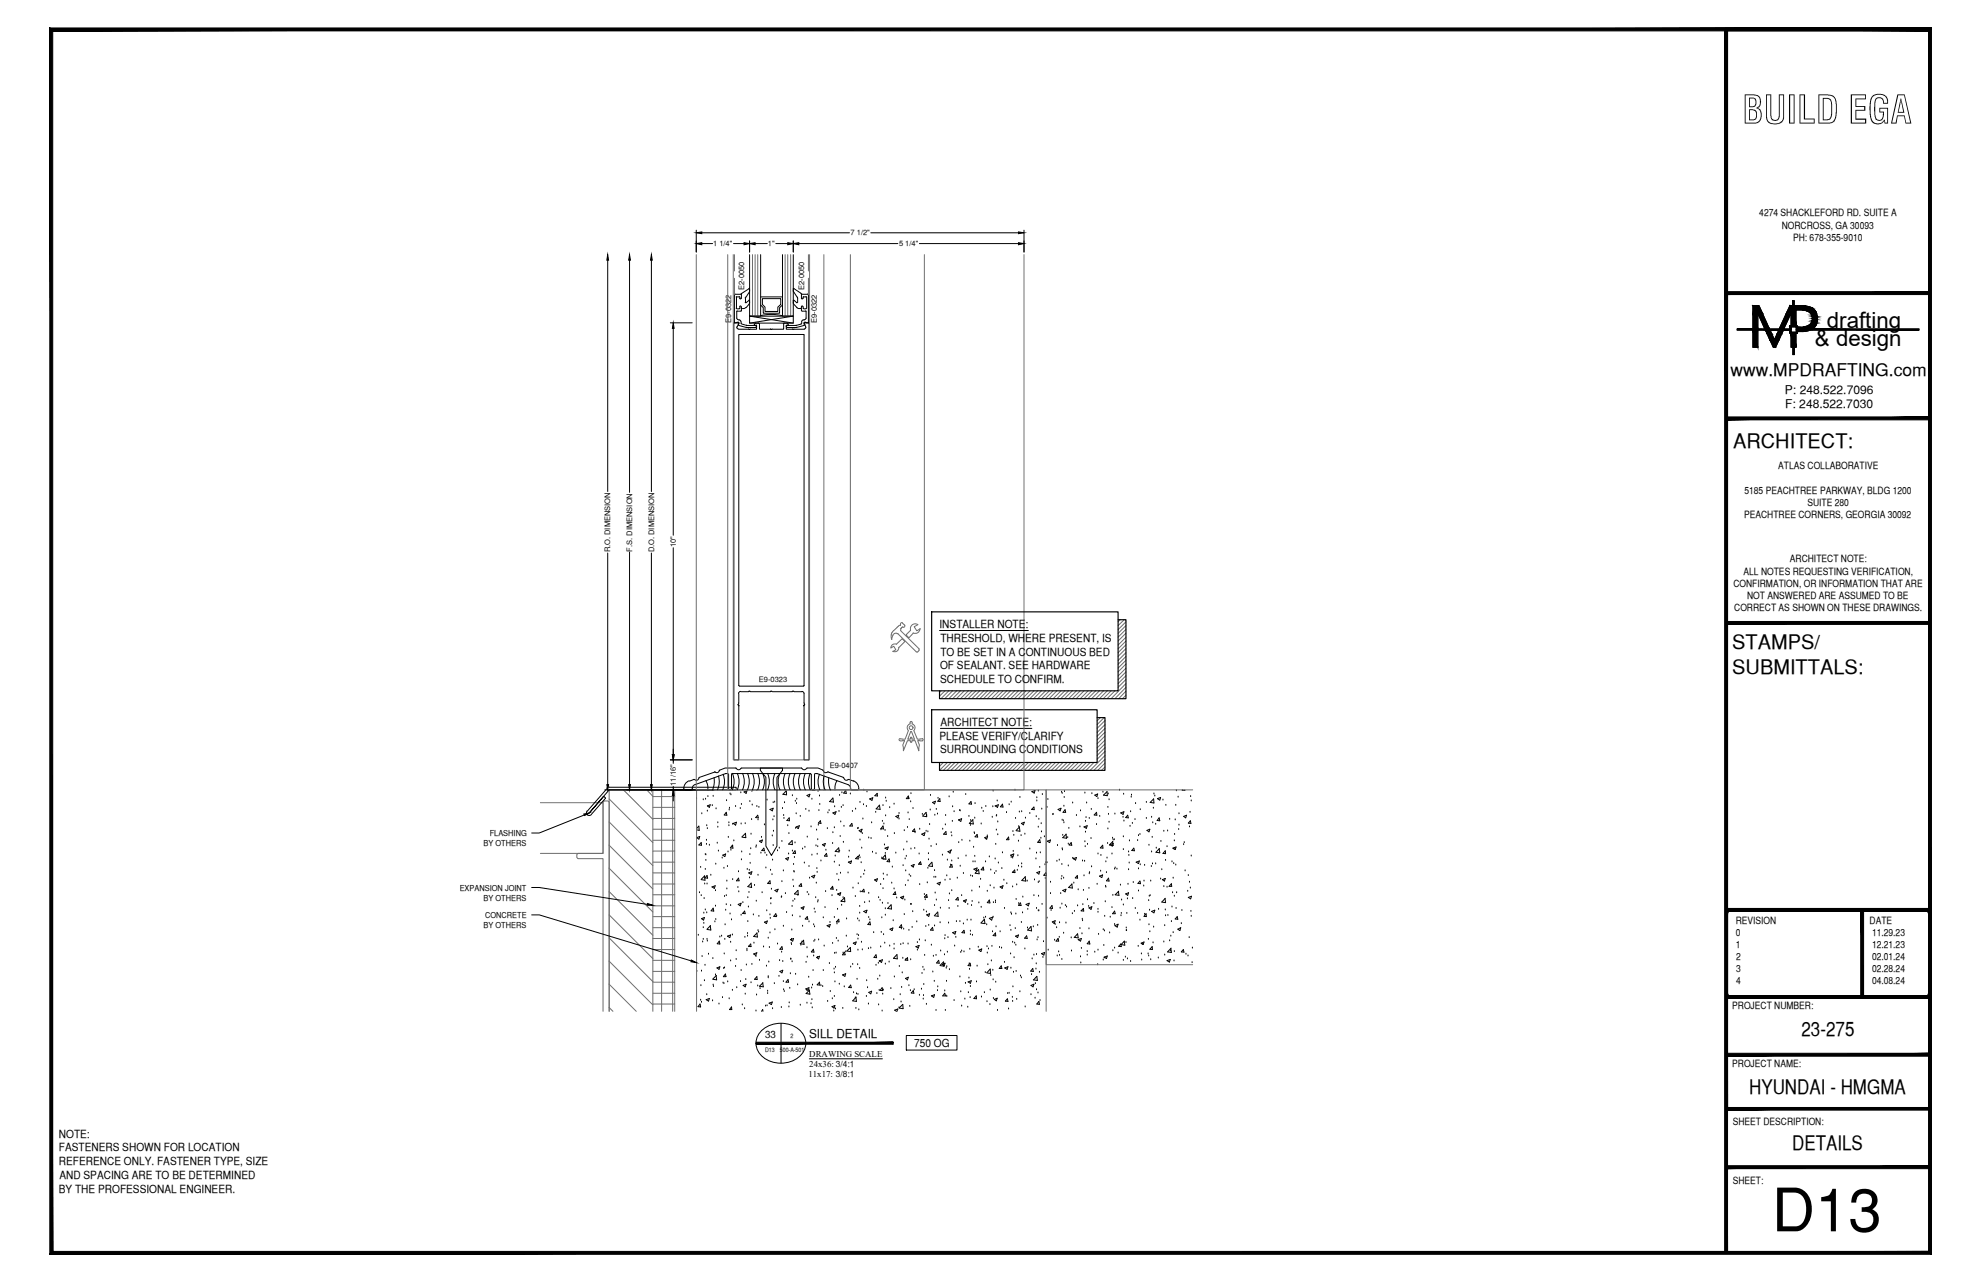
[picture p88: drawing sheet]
<svg xmlns="http://www.w3.org/2000/svg" width="432mm" height="279mm" viewBox="0 0 432 279" stroke-linecap="round" stroke-linejoin="round" font-family="sans-serif">
<defs><g id="words">
<text font-size="13.1" x="386.2" y="268.4">D13</text>
<text font-size="8.5" x="379.8" y="26.9">BUILD EGA</text>
<g font-size="4.9">
<text x="398.2" y="71.5">drafting</text>
<text x="395.6" y="75.5">&amp; design</text>
</g>
<g font-size="4.4">
<text x="377.8" y="97.5">ARCHITECT:</text>
<text x="377.6" y="141.5">STAMPS/</text>
<text x="377.6" y="146.9">SUBMITTALS:</text>
<text x="392.7" y="225.8">23-275</text>
<text x="381.3" y="238.5">HYUNDAI - HMGMA</text>
<text x="390.7" y="250.7">DETAILS</text>
</g>
<text font-size="3.8" x="377.2" y="82">www.MPDRAFTING.com</text>
<text font-size="2.7" x="176.3" y="226.2">SILL DETAIL</text>
<g font-size="2.6">
<text x="389.1" y="85.8">P: 248.522.7096</text>
<text x="389.1" y="89">F: 248.522.7030</text>
</g>
<g font-size="2.4">
<text x="204.8" y="136.8">INSTALLER NOTE:</text>
<text x="205" y="139.8">THRESHOLD, WHERE PRESENT, IS</text>
<text x="205" y="142.9">TO BE SET IN A CONTINUOUS BED</text>
<text x="204.9" y="145.9">OF SEALANT. SEE HARDWARE</text>
<text x="204.9" y="148.8">SCHEDULE TO CONFIRM.</text>
<text x="204.8" y="161.2">PLEASE VERIFY/CLARIFY</text>
<text x="205" y="158.2">ARCHITECT NOTE:</text>
<text x="204.9" y="164.2">SURROUNDING CONDITIONS</text>
<text x="199.3" y="228.2">750 OG</text>
<text x="12.8" y="248">NOTE:</text>
<text x="12.8" y="251">FASTENERS SHOWN FOR LOCATION</text>
<text x="12.8" y="253.9">REFERENCE ONLY. FASTENER TYPE, SIZE</text>
<text x="13" y="257">AND SPACING ARE TO BE DETERMINED</text>
<text x="12.8" y="260">BY THE PROFESSIONAL ENGINEER.</text>
</g>
<g font-size="2.2">
<text x="383.5" y="47.1">4274 SHACKLEFORD RD. SUITE A</text>
<text x="388.4" y="49.8">NORCROSS, GA 30093</text>
<text x="390.8" y="52.5">PH: 678-355-9010</text>
<text x="380.2" y="107.6">5185 PEACHTREE PARKWAY, BLDG 1200</text>
<text x="387.6" y="102.3">ATLAS COLLABORATIVE</text>
<text x="380.2" y="113">PEACHTREE CORNERS, GEORGIA 30092</text>
<text x="394" y="110.3">SUITE 280</text>
<text x="380" y="125.2">ALL NOTES REQUESTING VERIFICATION,</text>
<text x="390.1" y="122.6">ARCHITECT NOTE:</text>
<text x="377.8" y="127.9">CONFIRMATION, OR INFORMATION THAT ARE</text>
<text x="380.8" y="130.6">NOT ANSWERED ARE ASSUMED TO BE</text>
<text x="378" y="133.2">CORRECT AS SHOWN ON THESE DRAWINGS.</text>
<text x="378.3" y="201.3">REVISION</text>
<text x="378.4" y="204">0</text>
<text x="407.5" y="201.3">DATE</text>
<text x="408" y="204">11.29.23</text>
<text x="378.3" y="206.6">1</text>
<text x="378.5" y="209.2">2</text>
<text x="408" y="206.6">12.21.23</text>
<text x="408" y="209.2">02.01.24</text>
<text x="378.5" y="211.9">3</text>
<text x="378.5" y="214.5">4</text>
<text x="408" y="211.9">02.28.24</text>
<text x="408" y="214.5">04.08.24</text>
<text x="377.6" y="219.9">PROJECT NUMBER:</text>
<text x="166.8" y="226.3">33</text>
<text x="377.6" y="232.5">PROJECT NAME:</text>
<text x="377.7" y="245.2">SHEET DESCRIPTION:</text>
<text x="377.7" y="257.9">SHEET:</text>
</g>
<g font-size="1.9">
<text x="176.4" y="230.3">DRAWING SCALE</text>
<text x="176.4" y="232.5">24x36: 3/4:1</text>
<text x="176.2" y="234.7">11x17: 3/8:1</text>
</g>
<g font-size="1.8">
<text x="105.4" y="184.4">BY OTHERS</text>
<text x="106.7" y="182.2">FLASHING</text>
<text x="100.2" y="194.1">EXPANSION JOINT</text>
<text x="105.4" y="196.3">BY OTHERS</text>
<text x="105.4" y="202.2">BY OTHERS</text>
<text x="105.7" y="200">CONCRETE</text>
</g>
<g font-size="1.6">
<text x="155.4" y="53.7">1 1/4&quot;</text>
<text x="167.4" y="53.7">1&quot;</text>
<text x="185.4" y="51.3">7 1/2&quot;</text>
<text x="196" y="53.7">5 1/4&quot;</text>
<text x="162.2" y="63.2" transform="rotate(-90 162.2 63.2)">E2-0050</text>
<text x="175.3" y="63.2" transform="rotate(-90 175.3 63.2)">E2-0050</text>
<text x="159.4" y="70.4" transform="rotate(-90 159.4 70.4)">E9-0322</text>
<text x="178.1" y="70.4" transform="rotate(-90 178.1 70.4)">E9-0322</text>
<text x="147.3" y="119.3" transform="rotate(-90 147.3 119.3)">10&quot;</text>
<text x="133" y="120.4" transform="rotate(-90 133 120.4)">R.O. DIMENSION</text>
<text x="137.8" y="120.2" transform="rotate(-90 137.8 120.2)">F.S. DIMENSION</text>
<text x="142.6" y="120.4" transform="rotate(-90 142.6 120.4)">D.O. DIMENSION</text>
<text x="165.4" y="148.6">E9-0323</text>
<text x="180.8" y="167.4">E9-0407</text>
<text x="147.3" y="171.3" transform="rotate(-90 147.3 171.3)">11/16&quot;</text>
</g>
<g font-size="1.3">
<text x="172.3" y="226.3">2</text>
<text x="166.8" y="229.2">D13</text>
<text x="170" y="229.2">500-A-501</text>
</g>
</g></defs>
<!-- layer: SURROUNDING CONDITIONS -->
<g fill="none" stroke="#6c6c6c" stroke-width=".22">
<path d="M117.8 174.9h13.6v11.1h-13.6M132.8 174.1l9.5 9.5M132.8 179.1l9.5 9.6M135.9 172.1l6.4 6.5M141 172.1l1.3 1.4M142.3 178.4h4.8M142.3 176h4.8M142.3 173.6h4.8M142.3 172.1h9.5M144.2 172.1v48.3M146.6 172.1v48.3M147.1 172.1v48.3"/>
<path d="M260 172.1h-32v38.1h32M132.8 184.2l9.5 9.5M132.8 189.2l9.5 9.6M132.8 194.3l9.5 9.5M132.8 199.4l9.5 9.5M142.3 199.8h4.8M142.3 197.4h4.8M142.3 195h4.8M142.3 192.7h4.8M142.3 190.2h4.8M142.3 187.9h4.8M142.3 185.5h4.8"/>
<path d="M142.3 183.1h4.8M142.3 180.7h4.8M132.8 204.4l9.5 9.5M132.8 209.5l9.5 9.5M132.8 214.5l5.9 5.9M132.8 219.6l.8 .8M142.3 218.8h4.8M142.3 216.5h4.8M142.3 214.1h4.8M142.3 211.7h4.8M142.3 209.3h4.8M142.3 206.9h4.8"/>
<path d="M142.3 204.5h4.8M142.3 202.2h4.8M131.4 220.4v-33.3h-5.4l-.3-.2v-.7l.3-.2h5.4v-11.2l.3-.2h.8l.3 .2v45.6v-48.3h9.5v48.3M151.8 220.4v-48.3h76.2v48.3"/>
</g>
<g fill="none" stroke="#000" stroke-width=".22">
<path d="M151.8 174.1h.1M153 177.4h.1M153.3 174.3h.1M153.8 174.2h.1M154.1 180h.1M154.2 176.8h.1M154.2 175.6l.6-.2-.2 .6zM154.3 173.6h.1M155.3 175.6h.1M155.4 173.5h.1M156.1 176.3h.1M156.5 179.3h.1"/>
<path d="M158.3 177l.1 .7-.5-.1zM158.4 174.5h.1M158.9 179.3h.1M158.9 180h.1M158.9 176.5h.1M159 176.1h.1M159.1 173h.1M159.3 173.2h.1M159.7 179.6h.1M159.8 179.5l.7-.3-.2 .6zM160.3 175.8h.1M161.4 176.2h.1"/>
<path d="M161.5 172.8h.1M161.5 179.6h.1M161.6 175.3h.1M162.2 172.6l.6-.3-.2 .6zM162.4 179.5h.1M163.4 174.7h.1M163.8 178.6h.1M163.9 172.5h.1M164 175.5h.1M164.1 172.3h.1M164.9 172.3h.1M165 175.8h.1"/>
<path d="M165.2 177.7l.1 .5h-.6zM165.2 178.7h.1M165.4 176h.1M166.6 179.8h.1M167.2 174.4h.1M167.8 176.4l.7-.3-.2 .6zM168.5 178.7h.1M168.5 174.9h.1M168.7 178h.1M168.8 174.8h.1M170.6 176.2h.1M170.6 173.1l.8 .1v-.9l-.7 .8"/>
<path d="M170.8 177.7h.1M170.9 178.4h.1M171 174.9h.1M171.7 180h.1M172 178.2l.1 .7-.6-.1zM172.7 173.4h.1M173.4 174.6h.1M173.5 177.4h.1M173.6 175.1h.1M173.7 174.2h.1M174.4 177.9h.1M175.6 176.4h.1"/>
<path d="M175.9 173.4l.6-.3-.2 .6zM176.3 176.8h.1M177 174.2h.1M177.1 172.1l.5 .2v-.2M178.3 172.5h.1M178.4 179.8h.1M178.5 176.7h.1M178.6 173.5h.1M178.7 175.3h.1M178.8 178.9l.1 .6-.5-.1zM180.5 177.2h.1M180.7 176.7h.1"/>
<path d="M180.8 174.7l.9 .1-.2-.9-.7 .8M181.5 177.2l.7-.3-.2 .6zM181.9 175.8h.1M182.9 176.8h.1M183 173.4h.1M183.3 179.1h.1M183.4 176h.1M183.5 172.8h.1M183.8 175.6h.1M184.3 172.3l.2 .6-.6-.1zM185.4 173h.1M185.7 179.5l.1 .5h-.6z"/>
<path d="M185.8 176.8h.1M186.5 176.3h.1M187.5 174.9h.1M188.1 178.5h.1M188.2 175.4h.1M188.3 172.2h.1M188.8 175.8h.1M189 172.6h.1M189.5 174.1l.7-.2-.1 .5zM190 179.3h.1M190.7 173.4l.5-.5 .1 .6zM190.9 177h.1"/>
<path d="M191.7 175.5l-.7 .8M191.7 175.5l.1 .9-.9-.1M192.3 179h.1M192.5 175.6h.1M192.7 179.6h.1M193 177.8h.1M193 173.9h.1M193.2 174.6h.1M193.9 176h.1M194.9 175.3h.1M195.3 177.9l.6-.2-.2 .5zM196 178.5h.1"/>
<path d="M196 177.3h.1M197.9 177.2h.1M198 173.5l.1 .6h-.6zM198.1 174h.1M198.2 178.6h.1M198.5 174.8h.1M198.6 173h.1M199 176.2h.1M201 177.5h.1M201.9 177l-.7 .8M201.9 177.1l.1 .9-.9-.1M202 177.7h.1"/>
<path d="M202.6 179.7h.1M202.8 176.5h.1M202.8 173.4h.1M203.3 174.9l.6-.3-.2 .6zM203.8 177.7h.1M204.1 176.4h.1M204.3 177.4h.1M204.5 174h.1M204.9 174.1v.6l-.5-.1zM206.1 179.8h.1M206.1 177.7h.1M206.9 173.7h.1"/>
<path d="M207.6 179h.1M207.6 175.8h.1M207.8 172.7h.1M208 176.9h.1M208.9 178.7l.7-.3-.2 .6zM209.2 176.7h.1M209.3 176.7h.1M210.5 173.2h.1M211.2 177.9h.1M211.5 179.9h.1M211.6 178.8h.1M211.6 174.7l.2 .6-.6-.1z"/>
<path d="M212 178.7l.2 .9-.9-.1M212.1 178.6l-.8 .8M212.5 178.3h.1M212.5 175.1h.1M213.9 179.6h.1M214 176.1h.1M214.3 176.8h.1M214.9 175.8h.1M216.3 178.1h.1M216.4 175.8h.1M216.5 172.4h.1M216.9 175.6l.7-.2-.2 .6z"/>
<path d="M217.2 177.9h.1M217.2 177.7h.1M217.4 174.6h.1M217.5 179.1h.1M218.5 175.3l.1 .6-.5-.1zM219.4 177.1h.1M220 175.4h.1M220.4 174.8h.1M221.2 172.2h.1M221.4 178.4h.1M222.2 177h.1M222.3 173.8h.1"/>
<path d="M222.6 179.5l.7-.3-.2 .6zM222.7 176.9h.1M223.5 178.3h.1M224.5 177.3h.1M224.9 176.4l.5-.5v.6zM224.9 172.5l.7-.2-.2 .5zM225.9 178h.1M226 174.6h.1M226 173.9h.1M226.3 172.4h.1M226.4 178.6h.1M226.9 179.5h.1"/>
<path d="M227.1 176.3h.1M227.2 173.2h.1M228.2 176h.1M228.4 174.2h.1M229.5 177.5h.1M229.6 177.5h.1M230.6 176.4l.7-.3-.2 .6zM231.4 172.7h.1M231.5 178.8h.1M231.5 172.9h.1M231.8 178.9h.1M231.9 175.7h.1"/>
<path d="M231.9 179.3h.1M232 173.8h.1M232 172.5h.1M232.2 176.5l.1 .5h-.6zM233.8 175h.1M234.6 177.7h.1M235.5 176.7h.1M236.5 172.8h.1M236.6 179h.1M236.7 178.2h.1M236.9 175h.1M237.4 178.4h.1"/>
<path d="M237.9 176.4h.1M238 173h.1M238.6 173.3l.7-.3-.2 .6zM239 179.7h.1M239 177l.1 .7-.6-.1zM239.3 174.1h.1M239.7 177.9h.1M240.4 172.7h.1M240.5 173.3l.8-.8 .1 .9zM241.5 176h.1M241.6 173h.1M241.6 177.5h.1"/>
<path d="M241.7 174.3h.1M241.7 179.2h.1M243 177.4h.1M244 172.2h.1M244.3 177.2l.7-.3-.2 .6zM244.8 178.1h.1M244.9 173.1h.1M245 178.9h.1M245.8 177.7l.1 .5h-.5zM246.4 176.9h.1M246.6 173.7h.1M246.6 173.3h.1"/>
<path d="M246.8 179.5h.1M247.4 178.6h.1M247.5 175.1h.1M248.5 176.5h.1M249.9 174.9h.1M249.9 178.4h.1M250.7 174.9l.8-.8v.9zM251 178.1h.1M251.3 179.3h.1M251.4 176.1h.1M251.5 173h.1M251.7 173.5h.1"/>
<path d="M251.9 179.6h.1M252.3 174.1l.7-.3-.2 .6zM252.7 178.2l.1 .7-.6-.1zM253.5 174.4h.1M254.1 175.5h.1M255 178.6h.1M256.2 178.7h.1M256.3 175.5h.1M256.4 172.3h.1M256.8 173.7h.1M257 177.4h.1M257 179.8h.1"/>
<path d="M257.7 172.1l.6 .2v-.2M258 177.9l.6-.2-.2 .5zM259.4 177h.1M259.5 178.9l.1 .6-.6-.1zM259.5 173.6h.1M259.7 174.6h.1M151.8 182.6l.7-.3-.2 .6zM152.3 184.1l.5-.5 .1 .6zM152.3 180l-.5 .6M152.3 180.1l.1 .9-.6-.2M152.5 194.6h.1M152.7 189h.1"/>
<path d="M152.8 195.2h.1M153.4 199h.1M153.5 195.8h.1M153.5 190.9l.2 .9-.9-.1M153.6 192.7h.1M153.6 190.9l-.8 .7M153.7 189.5h.1M153.7 186.2h.1M153.7 198.3h.1M153.9 186.3h.1M153.9 187.5h.1M154 183.1h.1"/>
<path d="M154 184h.1M154.1 198.9h.1M154.1 192.7h.1M154.1 190.8l.1 .6-.5-.1zM154.2 180.6h.1M154.6 184.2h.1M154.9 190.8h.1M155.2 193.3l.7-.3-.2 .6zM155.4 197.9l.2 .7-.6-.1zM156 197.5h.1M156 194.1h.1M156 188.3h.1"/>
<path d="M156.3 183.8h.1M156.5 180.3h.1M156.6 185.5h.1M157.4 187h.1M157.5 186.4l.7-.3-.2 .6zM157.8 189.2h.1M157.9 195.4h.1M158.2 198.4h.1M158.3 195.2h.1M158.3 197.2h.1M158.4 192h.1M158.4 193.7h.1"/>
<path d="M158.6 188.8h.1M158.7 185.7h.1M158.7 182.5h.1M159.1 199.2h.1M159.3 197.4h.1M159.3 185.3h.1M159.6 184.2l.2 .6h-.6zM159.7 184.4h.1M159.7 191.7h.1M160 183.3h.1M160.8 193.4h.1M160.9 197.1l.6-.3-.1 .6z"/>
<path d="M161 190h.1M161 191.4l.1 .6h-.6zM161 194.4h.1M161.5 199.5h.1M161.6 187.4h.1M161.7 185.7h.1M161.7 182.4l.8-.8 .1 1-.9-.2M161.9 196.7h.1M162.3 198.6l.1 .5h-.5zM162.9 189.5h.1M163 195.6h.1M163.1 197.7h.1"/>
<path d="M163.2 190.2l.7-.2-.2 .6zM163.3 194.5h.1M163.3 189.7h.1M163.4 191.3h.1M163.4 186.2h.1M163.5 188.2h.1M163.6 185h.1M163.7 181.8h.1M163.7 192.5l.1 .9-.8-.2 .8-.7M164.2 199.4h.1M164.5 193h.1M164.8 184.7h.1"/>
<path d="M164.8 184.3h.1M164.8 196.4h.1M165.2 190.8h.1M165.4 199.7h.1M165.5 183.3l.7-.2-.2 .5zM165.9 185.9h.1M166 182.5h.1M166.1 194.6h.1M166.5 184.8l.1 .6h-.5zM166.8 185.9h.1M166.9 189.2h.1M167.1 186.4h.1"/>
<path d="M167.1 198.5h.1M167.8 199.4h.1M167.8 192l.1 .6-.6-.1zM168 195.9h.1M168 189.7h.1M168 197h.1M168.1 195.8h.1M168.1 193.8h.1M168.3 190.6h.1M168.3 182.2h.1M168.4 187.5h.1M168.5 184.3h.1"/>
<path d="M168.6 181.2h.1M168.9 194.1l.7-.3-.2 .6zM169.1 199.1l.1 .7-.5-.1zM169.3 199.6h.1M169.5 185.4h.1M169.9 184.8h.1M170.3 195.6h.1M170.4 195.5h.1M170.4 192.2h.1M170.4 183.4h.1M170.8 189.8h.1M171.2 194.8h.1"/>
<path d="M171.3 187.1l.6-.2-.2 .6zM171.4 198.9h.1M171.9 186.1h.1M171.9 184l.8-.8v.9zM172 181.7h.1M172.7 197.5h.1M172.7 199.6h.1M172.7 185.5h.1M172.8 196.4h.1M172.8 191.8h.1M173 193.2h.1M173 188.4h.1"/>
<path d="M173 189.9h.1M173.1 190.1h.1M173.2 186.9h.1M173.2 194.8l.7-.7 .1 .8zM173.2 196h.1M173.3 183.7h.1M173.3 185.4l.1 .6h-.6zM173.4 180.5h.1M173.5 180.2l.7-.2-.2 .6zM173.9 195.1h.1M174.4 199.8h.1M174.6 192.6l.2 .6-.6-.1z"/>
<path d="M174.6 197.9l.7-.3-.2 .6zM174.9 185h.1M175.3 188.1h.1M175.5 184.7h.1M176 182.4h.1M176 194.5h.1M176 199.8l.1 .5h-.6zM176.3 195h.1M176.3 188.8h.1M176.5 191.4h.1M176.8 180.2h.1M177 186.4h.1"/>
<path d="M177.4 191.3l.2-.5-.7 .2 .5 .3M177.5 198.1h.1M177.7 198.8h.1M177.8 195.6h.1M177.9 184.3h.1M177.9 192.5h.1M178 180.9h.1M178.1 189.3h.1M178.1 186.2h.1M178.1 190.1h.1M178.2 183h.1M178.2 184.5h.1"/>
<path d="M178.2 196.6h.1M178.3 196.3h.1M178.9 187.6h.1M179.3 184.1l.6-.3-.2 .6zM179.8 197.8h.1M180 194.3h.1M180 185.3h.1M180.1 186l.2 .6h-.6zM180.3 180.6h.1M181.4 195.2h.1M181.5 183.8h.1M181.5 193.5h.1"/>
<path d="M181.5 193.2l.1 .6-.6-.1zM181.5 181.5h.1M181.9 180.4h.1M181.9 187.9h.1M181.9 200h.1M182.1 186.6h.1M182.1 185.5l.7-.7 .1 .9zM182.4 194.1h.1M182.4 190.6h.1M182.6 198.2h.1M182.6 194.8l.7-.2-.2 .5zM182.7 195h.1"/>
<path d="M182.8 191.8h.1M182.9 188.7h.1M183 185.5h.1M183.1 182.3h.1M183.2 190.3h.1M183.3 196.4l.8-.8v.9zM183.4 196.5h.1M183.5 197.3h.1M183.8 195.6h.1M183.8 183.6h.1M184 180.1h.1M184.8 190.2h.1"/>
<path d="M184.9 187.9l.7-.3-.2 .6zM185 186.8h.1M185.1 185.5h.1M185.9 193.5h.1M186.4 195.4h.1M186.5 187.1l.5-.5 .1 .6zM186.9 180.6h.1M187.1 180.5h.1M187.1 192.6h.1M187.1 186.8h.1M187.3 181l.6-.3-.2 .7zM187.3 186.5h.1"/>
<path d="M187.4 197.5h.1M187.4 199h.1M187.5 183.1h.1M187.5 186.9h.1M187.5 194.4h.1M187.6 191.2h.1M187.7 188h.1M187.8 184.8h.1M188 181.7h.1M188.3 190.6h.1M188.3 193.8l.1 .6-.6-.1zM188.3 198.6l.7-.2-.2 .5z"/>
<path d="M188.5 189.8h.1M188.5 196.7h.1M189.4 200h.1M189.4 182.6h.1M189.4 194.7h.1M189.5 196.5h.1M189.9 182.8h.1M190.2 185.7h.1M190.6 191.8l.7-.3-.2 .6zM190.9 186.1h.1M191.5 195.6h.1M191.8 196.2h.1"/>
<path d="M192 192.8h.1M192 180.8h.1M192.2 187h.1M192.3 196.8h.1M192.5 193.7h.1M192.5 180l.1 .7-.6-.1zM192.5 190.5h.1M192.6 191.6h.1M192.7 187.3h.1M192.8 184.1h.1M192.9 181h.1M192.9 184.8l.7-.2-.2 .6z"/>
<path d="M193 199.5h.1M193 186h.1M193 198.1h.1M193 186.3l-.7 .8M193 186.4l.1 .9-.9-.2M193.4 190.8h.1M193.5 182.3h.1M193.5 196.9h.1M193.8 187.2l.1 .6h-.5zM194.2 197.2l-.7 .8 .8 .1-.1-.9M194.4 192.5h.1M194.5 189h.1"/>
<path d="M194.9 193.7h.1M194.9 181.7h.1M195.1 194.4l.2 .5h-.6zM195.3 185.9h.1M195.5 195.7h.1M196.3 195.6l.7-.3-.2 .6zM196.6 195.8h.1M196.8 188.7h.1M197 185.2h.1M197.1 199.3h.1M197.1 181h.1M197.2 196.2h.1"/>
<path d="M197.3 187.2h.1M197.4 193h.1M197.4 189.8h.1M197.5 186.6h.1M197.7 183.5h.1M197.8 180.3h.1M197.9 192h.1M198.2 190.7h.1M198.5 191h.1M198.5 197.1h.1M198.6 185h.1M198.6 197.1h.1"/>
<path d="M198.6 188.7l.7-.3-.2 .6zM198.9 198.7h.1M199.3 180.7l.2 .5h-.6zM199.4 184.9h.1M199.5 181.5h.1M200.3 186.1h.1M200.5 188.2h.1M200.5 180.7h.1M200.5 192.8h.1M200.7 187.8l.1 .6-.6-.1zM200.9 181.8l.7-.3-.2 .6zM201.4 198.4h.1"/>
<path d="M201.5 194.9h.1M201.7 196.1h.1M201.9 181.2h.1M201.9 198.8h.1M202 194.9l.1 .7-.6-.1zM202 199.4l.6-.3-.2 .6zM202.1 195.6h.1M202.1 192.4h.1M202.2 189.2h.1M202.2 181.3h.1M202.4 186.1h.1M202.4 187.4h.1"/>
<path d="M202.5 182.9h.1M202.9 184.5h.1M203.1 187.9l-.7 .8M203.1 188l.2 .8-.9-.1M203.6 191.2h.1M203.6 199.6l.9 .1M203.7 197.4h.1M203.7 189.7h.1M203.8 194.6h.1M204 191.2h.1M204.1 184.1h.1M204.1 196.2h.1"/>
<path d="M204.3 192.5l.7-.2-.2 .5zM204.4 198.8l-.7 .7M204.4 198.8l.1 .9M205 197.9h.1M205.4 186.4h.1M205.5 180.7h.1M206 191.8h.1M206.2 181.2v.7l-.5-.1zM206.4 190.9h.1M206.5 187.5h.1M206.6 185.6l.7-.2-.2 .5zM206.8 196.3h.1"/>
<path d="M206.9 198h.1M206.9 194.8h.1M207.1 191.7h.1M207.2 188.5h.1M207.3 185.4h.1M207.3 181.5h.1M207.5 182.2h.1M207.5 194.1h.1M207.5 187.6h.1M207.5 188.4l.1 .6h-.6zM208.7 191.4h.1M208.8 197.5h.1"/>
<path d="M208.8 195.6l.1 .6-.6-.1zM208.9 187.1h.1M209 183.6h.1M209.3 188.8h.1M209.6 195.2h.1M209.7 183.1h.1M210 190.4h.1M210 196.3l.6-.2-.2 .6zM210.6 186.6h.1M210.9 197.1h.1M211.4 183.3h.1M211.6 190.9h.1"/>
<path d="M211.8 197.4h.1M211.8 194.2h.1M211.9 196.5h.1M212 191h.1M212.1 187.8h.1M212.2 184.7h.1M212.3 189.4l.7-.2-.2 .5zM212.3 181.5h.1M212.4 181.7h.1M212.5 186.6h.1M212.5 187.8h.1M212.6 190.2l.7-.7 .1 .9-.9-.1"/>
<path d="M213 181.9l.1 .5h-.6zM213.4 196.8h.1M213.5 193.4h.1M213.7 191.6h.1M213.9 197.7h.1M214.3 189l.1 .6-.5-.1zM214.6 182.6l.7-.3-.2 .6zM214.8 187.8h.1M214.8 199.9h.1M214.9 182.9h.1M215.2 182.2h.1M215.2 194.2h.1"/>
<path d="M215.6 186.8h.1M215.6 196.2l.2 .6-.6-.1zM215.8 193h.1M216 189.6h.1M216.5 199.9h.1M216.5 196.7h.1M216.7 193.5h.1M216.8 190.4h.1M216.9 187.2h.1M217 196.3h.1M217 196.7h.1M217 184h.1"/>
<path d="M217.1 189.9h.1M217.2 180.9h.1M217.5 181.9h.1M217.6 188.1h.1M218 193.3l.6-.3-.2 .6zM218.4 189.3h.1M218.5 185.9h.1M218.8 191.8h.1M218.9 198h.1M219.5 192.6h.1M219.8 182.4l.1 .6h-.5zM220.3 186.4l.7-.3-.2 .6z"/>
<path d="M220.3 198.9h.1M220.4 186.9h.1M220.5 199.3h.1M220.7 190.1l.5-.5v.6zM220.7 187h.1M220.7 193.3h.1M220.8 181.2h.1M220.9 185.5h.1M221 182.1h.1M221.4 199.2h.1M221.5 196h.1M221.6 192.8h.1"/>
<path d="M221.7 189.7h.1M221.9 186.5h.1M222 183.3h.1M222 188.8h.1M222.1 180.1h.1M222.1 196.9h.1M222.2 180.2l.1 1-.8-.2M222.2 180.2l-.7 .8M222.4 196.8l.2 .6-.6-.1zM222.6 182.1h.1M222.7 188.3h.1M222.7 189h.1"/>
<path d="M222.9 198.9h.1M222.9 195.5h.1M223.4 181.8h.1M223.5 191.1l.1 .9-.9-.1M223.5 191.1l-.7 .7M223.6 197.1l.7-.3-.1 .6zM223.9 192h.1M224 198.2h.1M224.5 185h.1M225.4 195.2h.1M225.5 191.8h.1M225.8 187.2h.1"/>
<path d="M225.9 185.9h.1M225.9 198h.1M226 190.2l.6-.3-.2 .6zM226.3 198.5h.1M226.3 180.3h.1M226.3 192.3h.1M226.4 195.3h.1M226.4 198.5h.1M226.5 192.2h.1M226.6 189h.1M226.6 183l.2 .6h-.6zM226.8 185.9h.1"/>
<path d="M226.9 182.7h.1M227 181.3h.1M227.1 197.1h.1M227.6 182.4h.1M227.8 188.5h.1M227.8 191.5h.1M228 188h.1M228 190.2l.1 .6h-.6zM228.2 188h.1M228.3 183.3l.7-.2-.2 .5zM229 194.8h.1M229 192.3h.1"/>
<path d="M229.1 198.4h.1M229.3 197.4l.1 .6-.5-.1zM230.4 187.7h.1M230.5 184.3h.1M230.9 187.5h.1M231.1 197.9h.1M231.2 194.8h.1M231.3 191.6h.1M231.5 188.4h.1M231.5 191h.1M231.5 197h.1M231.5 185h.1"/>
<path d="M231.6 185.2h.1M231.6 182.1h.1M231.6 194.1l.7-.3-.1 .6zM231.8 191.4h.1M232.2 197.4h.1M232.3 181.8l.2 .9-.9-.1 .8-.8M232.5 197.7h.1M232.7 182.6h.1M232.9 184h.1M232.9 188.7h.1M233 180.5h.1M233.5 183.6l.1 .6-.6-.1z"/>
<path d="M233.6 192.7l.1 .8-.8-.1 .8-.7M233.7 199.1h.1M233.8 187.1h.1M234 187.2h.1M234 187.1l.6-.2-.2 .6zM234.1 192.5h.1M234.2 198.6h.1M234.8 190.8l.1 .6-.5-.1zM234.9 197.4h.1M235 193.9h.1M235.4 180.2h.1M235.6 198.5l.6-.5v.6z"/>
<path d="M236 187.6h.1M236 197.2h.1M236.2 194.1h.1M236.3 190.9h.1M236.3 180.2l.7-.2-.2 .5zM236.4 187.7h.1M236.5 183.5h.1M236.5 184.5h.1M236.6 181.4h.1M237 184h.1M237 196.1h.1M237.3 197.5h.1"/>
<path d="M237.4 193.6h.1M237.4 197.9l.6-.3-.2 .6zM237.4 190.4h.1M237.5 190.2h.1M237.8 182.8h.1M237.9 188.9h.1M238.4 196.9h.1M239.1 192.7h.1M239.3 198.8h.1M239.3 186.1h.1M239.3 198.2h.1M239.6 190.9l.7-.2-.1 .6z"/>
<path d="M239.9 189.9h.1M240 186.4h.1M240.3 184.2l.1 .6h-.6zM240.8 199.7h.1M240.9 196.5h.1M241 193.2h.1M241 193.4h.1M241 187.8h.1M241.2 190.2h.1M241.3 187h.1M241.4 183.8h.1M241.5 180.7h.1"/>
<path d="M241.6 191.4l.1 .6h-.5zM242 199.9h.1M242 184.1l.6-.3-.2 .6zM242.4 186.1h.1M242.4 197.8h.1M242.5 182.7h.1M242.5 183.4l.1 .9-.8-.2 .8-.7M242.6 195.1h.1M242.6 183.1h.1M242.9 183h.1M243 189.4h.1M243 198.6l.1 .5h-.6z"/>
<path d="M243.1 189.2h.1M243.5 189.4h.1M243.8 194.2l.1 .9-.8-.1 .7-.8M244.2 192.9h.1M244.3 199.6h.1M244.4 199.1h.1M244.5 196.2h.1M244.9 182.4h.1M244.9 185.2h.1M244.9 197.2h.1M245.4 194.8l.6-.2-.2 .5zM245.6 199.1h.1"/>
<path d="M245.7 195.9h.1M245.9 192.7h.1M246 189.5h.1M246 185.7h.1M246.1 186.4h.1M246.1 188.1h.1M246.2 183.3h.1M246.3 180.1h.1M246.9 195.8h.1M247 192.3h.1M247.1 184.8l.2 .6h-.6zM247.5 198h.1"/>
<path d="M247.6 187.9l.7-.3-.1 .6zM248 199.1h.1M248 183.2h.1M248.2 189.4h.1M248.2 182.1h.1M248.2 194.2h.1M248.5 181.9h.1M248.5 192l.1 .6-.6-.1zM248.5 188.5h.1M249.3 193.1h.1M249.4 192h.1M249.5 188.6h.1"/>
<path d="M249.5 199.3h.1M249.8 199.1l.1 .7-.5-.1zM250 181l.6-.3-.2 .6zM250.4 196.3h.1M250.4 184.2h.1M250.5 195.3h.1M250.6 198.4h.1M250.7 195.2h.1M250.8 192h.1M251 188.8h.1M251 185.7h.1M251 198.6l.7-.2-.2 .5z"/>
<path d="M251.1 182.5h.1M251.2 188.3h.1M251.9 188.3h.1M252 184.8h.1M252.5 198.2h.1M252.7 184.9l-.7 .8 .8 .2-.1-.9M253 191.6h.1M253 183.4h.1M253.2 189.5h.1M253.4 191.7l.6-.2-.2 .5zM253.7 181.2h.1M253.7 193.2h.1"/>
<path d="M254 198.3h.1M254 185.4l.1 .7-.6-.1zM254 195.8l-.8 .8 .9 .1-.2-.9M254.1 187.5h.1M254.1 199.6h.1M254.4 184.5h.1M254.4 193.4h.1M254.5 181.1h.1M254.6 199.5h.1M255.3 192.6l.1 .6h-.6zM255.5 197.7h.1M255.5 187.8h.1"/>
<path d="M255.6 194.6h.1M255.7 184.8l.6-.2-.1 .6zM255.7 191.4h.1M255.8 188.2h.1M255.9 185h.1M256 183.3h.1M256 195.3h.1M256 181.9h.1M256.3 188.5h.1M256.3 198h.1M256.5 194.6h.1M256.6 199.8l.1 .5h-.5z"/>
<path d="M256.9 180.8h.1M257.6 198.4h.1M258 184.1h.1M258.1 183.6h.1M258.3 189.8h.1M258.9 194.2h.1M259 190.8h.1M259 195.6l.7-.3-.2 .6zM259.3 180.2h.1M259.3 192.3h.1M259.5 193.5h.1M259.6 198.6h.1"/>
<path d="M259.7 199.7h.1M259.7 186.6h.1M151.9 211.7h.1M152.2 203.8h.1M152.6 218.8l.1 .7-.6-.1zM152.7 218h.1M152.8 214.8h.1M152.9 211.6h.1M152.9 218.4h.1M152.9 200.2l.6-.2-.1 .5zM153 208.5h.1M153.2 205.3h.1"/>
<path d="M153.3 202.2h.1M153.3 204.7h.1M153.4 201.2h.1M153.5 213.7h.1M153.7 210.4h.1M153.9 217.9l.7-.3-.2 .6zM154.1 216.8h.1M154.1 204.7h.1M154.2 205.1h.1M154.4 208h.1M154.8 201.7l.1 1-.8-.1M154.9 201.7l-.8 .8"/>
<path d="M155.3 218.1h.1M155.4 208.9h.1M155.4 214.7h.1M155.5 215h.1M155.8 200.9h.1M156 212.5h.1M156 200.4h.1M156.1 212.6l.1 1-.8-.2M156.1 212.6l-.7 .8M156.3 210.9l.6-.2-.2 .6zM156.7 218.8h.1M156.8 205.1l.1 .6h-.6z"/>
<path d="M156.9 204.2h.1M157.3 204h.1M157.5 217.4h.1M157.6 214.2h.1M157.7 211.1h.1M157.8 214.4h.1M157.9 207.9h.1M157.9 210.9h.1M158 204.7h.1M158.1 201.5h.1M158.1 212.3l.1 .6h-.5zM158.6 204l.7-.2-.2 .5z"/>
<path d="M158.6 214h.1M158.9 217.7h.1M159.3 205.4h.1M159.3 209.4h.1M159.4 200.5h.1M159.4 219.5l.1 .5h-.5zM159.6 203.8h.1M159.6 215.8h.1M160.3 210.6h.1M160.5 207.2h.1M160.5 209.1h.1M160.6 215.3h.1"/>
<path d="M161.4 213.9h.1M161.5 211.5h.1M161.8 219h.1M162 214.8l.6-.3-.2 .6zM162.3 219.8h.1M162.4 204.3h.1M162.4 216.7h.1M162.6 213.5h.1M162.7 210.3h.1M162.8 207.2h.1M162.8 206.9h.1M162.9 204h.1"/>
<path d="M162.9 203.5h.1M163 200.9h.1M163.1 206.2l.5-.5 .1 .6zM163.7 214.2h.1M163.9 210.2h.1M164.3 207.9l.7-.3-.3 .6zM164.3 205.5h.1M164.8 208.5h.1M164.9 216.9h.1M165 212.9v.6l-.5-.1zM165 203.3l.1 .9-.8-.1 .7-.8M165.2 214.9h.1"/>
<path d="M165.2 202.8h.1M165.4 203.1h.1M165.5 209.3h.1M165.7 215.5h.1M166.2 214.2l.2 .9-.9-.2 .8-.7M166.4 206.4h.1M166.6 201l.7-.3-.2 .6zM166.9 219.3h.1M167.1 210.6h.1M167.2 219.2h.1M167.3 216h.1M167.3 216.5h.1"/>
<path d="M167.4 212.9h.1M167.4 213.1h.1M167.4 204.5h.1M167.6 209.7h.1M167.6 218.6l.7-.2-.2 .5zM167.7 206.5h.1M167.8 203.3h.1M167.9 200.2h.1M168.4 219.8h.1M168.8 214.4h.1M168.9 202.6h.1M169.5 205.7h.1"/>
<path d="M169.8 212.8h.1M169.9 209.4h.1M170 211.7l.6-.2-.2 .5zM170.3 219.6h.1M170.4 207.5h.1M170.4 206.3l.2 .6h-.6zM170.6 209.5h.1M170.8 201.9h.1M170.8 213.9h.1M170.8 215.7h.1M170.9 216.1h.1M171.8 213.5l.1 .6h-.6z"/>
<path d="M172 219.5h.1M172 218.6h.1M172.1 215.4h.1M172.3 212.2h.1M172.3 204.8l.7-.3-.2 .6zM172.3 209h.1M172.4 209h.1M172.5 205.6h.1M172.5 205.9h.1M172.5 204.7h.1M172.6 202.7h.1M172.7 209.6h.1"/>
<path d="M173.4 212.3h.1M173.9 214.6h.1M174.4 219.1h.1M174.6 206h.1M174.8 205.3h.1M174.9 201.9h.1M175.1 204.9l.2 .9-.9-.1 .8-.8M175.6 215.5l.7-.2-.2 .5zM175.7 209.7h.1M175.9 215.9h.1M175.9 206.6h.1M175.9 218.6h.1"/>
<path d="M176 208.6h.1M176.3 213h.1M176.3 200.9h.1M176.4 215.8l.1 .9-.8-.2 .8-.7M176.8 218.8h.1M176.9 215.3h.1M177 217.9h.1M177 219.6h.1M177.1 214.7h.1M177.2 211.5h.1M177.3 206.9l.1 .6h-.6zM177.4 208.3h.1"/>
<path d="M177.4 201.5h.1M177.4 205.2h.1M177.5 202h.1M177.6 204.9h.1M178 208.7l.6-.3-.2 .6zM178.2 208.7h.1M178.4 204.9h.1M178.6 214.1l.1 .6-.6-.1zM178.9 214.8h.1M179.3 215h.1M179.5 211.5h.1M179.5 200h.1"/>
<path d="M179.6 206.2h.1M180.3 201.7l.7-.2-.2 .6zM180.4 218.2h.1M180.8 210h.1M180.9 201h.1M181 216.1h.1M181.4 219.4l.6-.3-.2 .6zM181.4 217.7h.1M181.5 205.6h.1M181.8 211.2h.1M181.9 217.2h.1M181.9 212h.1"/>
<path d="M181.9 207.8h.1M182 214h.1M182.1 210.8h.1M182.1 219.9h.1M182.2 207.7h.1M182.3 204.5h.1M182.4 201.4h.1M182.7 205.1h.1M182.8 200.3l.1 .6h-.6zM182.9 214.5h.1M183.6 212.5l.7-.3-.2 .6zM183.7 219.8h.1"/>
<path d="M183.8 207.7h.1M184 215.1h.1M184.1 207.5l.1 .6h-.6zM184.3 207.5h.1M184.5 204h.1M184.5 200.3h.1M184.6 207.3l.8-.8v.9zM184.7 206.4h.1M185.4 210.8h.1M185.4 214.7l.1 .6-.5-.1zM185.9 210.2h.1M186 205.5l.6-.2-.2 .6z"/>
<path d="M186.1 216.3h.1M186.4 217.5h.1M186.6 219.8h.1M186.6 217.3l-.7 .8 .8 .1-.1-.8M186.7 216.6h.1M186.8 213.4h.1M186.8 203.7h.1M186.9 210.2h.1M186.9 200.3h.1M187 207.1h.1M187 204.7h.1M187 216.7h.1"/>
<path d="M187.1 203.9h.1M187.3 200.7h.1M187.4 211.1h.1M187.8 205.4h.1M188 207h.1M188.8 217.2h.1M188.9 213.7h.1M189.1 215.3h.1M189.3 206.8h.1M189.3 218.8h.1M189.4 216.3l.6-.3-.2 .6zM189.6 200.5h.1"/>
<path d="M189.6 200.9l.1 .6h-.5zM189.8 206.6h.1M190.4 203.3h.1M190.9 210.4h.1M190.9 208.1l.2 .6h-.6zM191.1 216.5h.1M191.3 213.4h.1M191.5 209.9h.1M191.5 219h.1M191.6 215.8h.1M191.6 209.4l.7-.2-.1 .5zM191.8 212.7h.1"/>
<path d="M191.8 209.5h.1M192 206.4h.1M192.1 203.2h.1M192.2 200h.1M192.3 215.3l.1 .6-.6-.1zM192.4 216.7h.1M192.5 215.8h.1M192.6 203.7h.1M192.8 205.5h.1M193 210.1h.1M193.8 209.7h.1M193.9 206.2h.1"/>
<path d="M194 202.5l.6-.3-.2 .6zM194.2 215.5h.1M194.7 200.7h.1M194.8 217.9h.1M194.9 206.8h.1M194.9 205.8h.1M194.9 212.9h.1M195.5 208l-.7 .9 .8 .1-.1-.9M196 219.6h.1M196 210.6h.1M196.2 216.8h.1M196.3 205.9h.1"/>
<path d="M196.4 218.4h.1M196.5 202.4h.1M196.5 201.5l.1 .6h-.6zM196.5 215.2h.1M196.7 212h.1M196.8 208.9h.1M196.8 218.9l-.8 .7M196.8 218.9v.9l-.8-.1M196.8 205.7h.1M197 202.5h.1M197.3 209.2l.5-.5 .1 .6zM197.4 213.2l.6-.2-.2 .6z"/>
<path d="M197.4 209.2h.1M197.9 205.7h.1M198.1 202.8h.1M198.1 214.8h.1M198.3 219.3h.1M198.4 215.9h.1M198.5 209.2h.1M198.8 202.1h.1M199.1 215.9l.1 .6-.6-.1zM199.3 215.7h.1M199.6 206.3l.7-.2-.1 .5zM199.8 200.9h.1"/>
<path d="M200 205.4h.1M200 207.1h.1M200.4 204.9h.1M200.4 216.9h.1M200.9 215.6h.1M201 212.2h.1M201.2 210.8h.1M201.2 217.7h.1M201.3 217h.1M201.4 214.6h.1M201.4 211.4h.1M201.5 208.2h.1"/>
<path d="M201.7 205h.1M201.8 201.9h.1M201.9 218.9h.1M202.4 201.7h.1M203 206h.1M203 217l.7-.2-.2 .6zM203.3 202.1l.1 .7-.6-.1zM203.3 211.8h.1M203.5 208.4h.1M203.6 213.9h.1M203.7 201.8h.1M204 208.2h.1"/>
<path d="M204.3 215.9h.1M204.4 215.1h.1M204.6 209.3l.1 .6h-.5zM204.9 201.1h.1M205 207.3h.1M205.4 210.2l.6-.3-.2 .6zM205.7 209.6l-.8 .8M205.7 209.7v.9l-.8-.2M205.9 208.1h.1M205.9 204.6h.1M205.9 216h.1M205.9 216.5l.2 .5h-.6z"/>
<path d="M206 203.9h.1M206.2 217h.1M206.2 211h.1M206.3 213.9h.1M206.4 210.7h.1M206.4 217.2h.1M206.5 207.5h.1M206.6 204.3h.1M206.8 201.2h.1M206.9 211.3h.1M207.6 203.3l.7-.3-.1 .6zM208 218.1h.1"/>
<path d="M208.1 206.2h.1M208.3 204.3h.1M208.5 200.9h.1M209.2 200.9h.1M209.2 212.9h.1M209.4 207.6h.1M209.4 216.2h.1M209.6 207.3h.1M209.6 219.3h.1M210 201.4h.1M210.1 207.5h.1M210.1 202.8l.1 .5h-.5z"/>
<path d="M210.3 217.7h.1M210.4 214.3h.1M210.8 200.5h.1M210.9 219.5h.1M211 214l.7-.3-.2 .6zM211.1 216.3h.1M211.2 213.2h.1M211.3 210.1h.1M211.3 211.3h.1M211.4 206.9h.1M211.5 217.4h.1M211.5 209.9l.1 .6-.6-.1z"/>
<path d="M211.5 203.7h.1M211.5 202.9h.1M211.5 215h.1M211.6 200.5h.1M212 203.8h.1M212.8 217l.1 .7-.6-.1zM212.9 214h.1M213 210.6h.1M213.2 206.4h.1M213.4 207.1l.6-.3-.2 .6zM213.9 201.1l.7-.8 .1 1-.9-.1M213.9 217.3h.1"/>
<path d="M214.4 200.1h.1M214.6 216.3h.1M214.8 212h.1M215.1 201.5h.1M215.1 206.3h.1M215.1 218.3h.1M215.1 212l.7-.8 .1 1-.8-.2M215.2 207.7h.1M215.3 210.2h.1M215.5 206.8h.1M215.6 200.2l.7-.3-.1 .6zM215.8 218.9h.1"/>
<path d="M215.8 215.8h.1M216 212.6h.1M216.1 209.4h.1M216.2 206.2h.1M216.3 203.1h.1M216.4 211.5h.1M216.5 213.6h.1M216.5 217.6h.1M216.7 217.8l.7-.2-.2 .5zM217 203.3v.7l-.5-.1zM217 214.1h.1M217.1 202h.1"/>
<path d="M217.9 206.5h.1M218 203.1h.1M218.2 210.5l.2 .6h-.6zM218.3 206.6h.1M218.9 209.7h.1M219 210.9l.7-.2-.2 .6zM219.6 217.7l.1 .5h-.6zM219.6 216.5h.1M219.8 219.9h.1M220 216.5h.1M220.2 201.7h.1M220.3 207.9h.1"/>
<path d="M220.3 202.8h.1M220.3 211h.1M220.7 217.4h.1M220.7 218.2h.1M220.7 205.4h.1M220.8 215.1h.1M220.9 211.9h.1M221 208.7h.1M221.2 205.5h.1M221.3 202.4h.1M221.4 204l.6-.2-.2 .5zM221.4 206h.1"/>
<path d="M221.5 211.7h.1M221.6 217.8h.1M222.3 216.2h.1M222.4 212.7h.1M222.6 201h.1M222.6 213.1h.1M223.4 206.8h.1M223.5 219.5h.1M223.8 204l.1 .5h-.6zM224 202.2h.1M224 202.7l.9 .2-.2-1-.7 .8M224.7 216.8h.1"/>
<path d="M224.7 214.8l.7-.3-.2 .6zM224.9 212.4h.1M225 209h.1M225.1 211.1l.1 .6-.5-.1zM225.2 202h.1M225.2 213.6l.9 .1-.1-.9-.7 .8M225.4 208.2h.1M225.6 217.6h.1M225.7 214.4h.1M225.8 211.2h.1M225.9 210.1h.1M225.9 208h.1"/>
<path d="M225.9 215.7h.1M226.1 204.9h.1M226.2 201.7h.1M226.3 204.3h.1M226.3 216.4h.1M226.4 218.2l.2 .7-.6-.1zM226.6 211.9h.1M226.7 218.1h.1M227 207.8l.7-.2-.2 .6zM227.3 208.7h.1M227.5 205.2h.1M228.2 200.1h.1"/>
<path d="M228.5 207.1h.1M229.4 200.9l.6-.2-.2 .6zM229.9 204.9h.1M230 201.5h.1M230.3 202.2h.1M230.4 208.3h.1M230.6 204.5l.2 .6h-.6zM230.8 207.5h.1M230.9 204.3h.1M230.9 201.1h.1M230.9 208.2h.1M231.5 209.1h.1"/>
<path d="M231.8 203.4h.1M232.3 201.2h.1M233.5 204.4h.1M233.6 207.3h.1M234.1 204.3l.9 .1-.1-.9-.7 .8M235 204.8l.7-.3-.2 .6zM235.4 202.4h.1M235.5 208.5h.1M235.6 209.9h.1M235.7 206.7h.1M235.8 203.5h.1M235.9 200.3h.1"/>
<path d="M236 200.7h.1M237 207.4h.1M237 208.2h.1M237.4 202.4h.1M237.4 205.1l.2 .6h-.6zM238.6 207.5h.1M239.3 210.2h.1M239.3 207.1h.1M239.5 203.6h.1M240.5 209.2h.1M240.5 202.6h.1M240.6 206.1h.1"/>
<path d="M240.7 208.8h.1M240.7 202.9h.1M240.7 208.6l.7-.3-.2 .6zM241.9 203.3h.1M242.6 207.2h.1M243 206.6h.1M243 201.5h.1M243 201.7l.7-.3-.2 .7zM243.7 207.7h.1M244.3 205.7l.1 .6-.6-.1zM244.9 209.3h.1M245 205.1l.2 .9-.9-.1 .8-.8"/>
<path d="M245.3 208.6h.1M245.4 205.4h.1M245.5 202.2h.1M245.5 202.8h.1M245.6 202.8h.1M245.7 209h.1M246.4 209.5h.1M248.1 206.2h.1M248.5 200.5h.1M248.7 205.5l.7-.2-.2 .6zM248.8 207.9h.1M248.9 209.2h.1"/>
<path d="M249 205.8h.1M250.3 207.9h.1M250.3 204.7h.1M250.4 208.3h.1M250.4 201.5h.1M250.6 203.1h.1M250.8 209.2h.1M251.1 206.3l.1 .6h-.6zM251.3 205.5h.1M251.5 202.1h.1M252.5 208.8h.1M253.7 205.3h.1"/>
<path d="M253.9 201.7h.1M253.9 208.2h.1M254.4 209.4l.7-.3-.2 .6zM255 205h.1M255.1 207.2h.1M255.2 204h.1M255.3 206.6l-.8 .9 .8 .1-.1-.9M255.3 200.9h.1M255.7 203.3h.1M255.9 209.4h.1M256 207.4h.1M256.7 202.5l.7-.3-.2 .6z"/>
<path d="M257.5 201.3h.1M257.9 206.9l.2 .6h-.6zM258.5 208h.1M259 208.3h.1M259.2 204.3h.1M259.8 209.8h.1M259.9 206.6h.1M164.8 220.3h.1M166 220.4l.2-.4 .1 .4M181.7 220.3h.1M187.2 220.1h.1M192.3 220.3h.1"/>
<path d="M195.4 220.4l-.4-.2 .7-.3-.2 .5M204 220.2h.1M206.1 220.2h.1M217.4 220.2h.1"/>
</g>
<!-- layer: BRAKE METAL -->
<path d="M128 176.7a.6 .6 0 0 0 0 .9 .6 .6 0 0 0 .9-.1M128.1 177.5h.1M132.3 171.8l-4.3 5M132.7 171.5l-.4 .2M132.8 171.6h27.7v.5h-27.7l-4.3 5.1 3.1-3.7 .4 .4-3.1 3.6" fill="none" stroke="#000" stroke-width=".22"/>
<!-- layer: SYMBOLS -->
<path d="M164.8 227.1v.5l29.9-.5zM164.8 227.6l29.9-.5v.5z" fill="#000" stroke="#000" stroke-width=".22"/>
<path d="M166.1 224.6a6.1 6.1 0 0 1 9.2 1.2 4 4 0 0 1-2.3 5.3 6 6 0 0 1-7.9-2.2 3.7 3.7 0 0 1 1-4.3zM170.2 223v8.7" fill="none" stroke="#000" stroke-width=".22"/>
<!-- layer: MEDIUM_2 -->
<path d="M176.4 230.8h15.9" fill="none" stroke="#000" stroke-width=".22"/>
<!-- layer: NOTES -->
<path d="M204.8 137.4h19.4M205 158.7h19.9M127.4 177.6l-9.9 3.9h-1.6M115.9 193.4h1.6l23.6 3.7M115.9 199.4h1.6l33.2 10M197.5 225.7h11.1v3.2h-11.1z" fill="none" stroke="#000" stroke-width=".22"/>
<g fill="#fff" stroke="#fff" stroke-width=".22">
<path d="M104.9 180.2v4.9l10.5-4.9zM104.9 185.1l10.5-4.9v4.9z"/>
<path d="M99.7 192.1v4.9l15.7-4.9zM99.7 197l15.7-4.9v4.9z"/>
<path d="M104.9 198.1v4.8l10.5-4.8zM104.9 202.9l10.5-4.8v4.8z"/>
</g>
<path d="M127.3 177.4l1.2-.2-1.1 .5zM141.2 196.9l1.1 .4h-1.2zM150.7 209.2l1.1 .6-1.2-.2z" fill="#000" stroke="#000" stroke-width=".22"/>
<!-- layer: LIGHT_1 -->
<g fill="none" stroke="#6c6c6c" stroke-width=".22">
<path d="M151.8 55.5v116.6h71.4v-116.6M158.6 55.5v116.6h42.9v-116.6M159.8 55.5v110.1h16.7v-110.1M160.1 55.5v3.6M176.2 55.5v3.6M179.6 55.5v116.6M185.4 55.5v116.6M160.1 60.6v3.6M176.2 60.6v3.6M194.4 137.8a1.94 1.94 0 0 0 0 1.6v-.4M194.6 138.5l-.2 .5M195 138l-.4 .5"/>
<path d="M195.5 138.1h.2M195.5 138h-.4M195.6 136.7l-1.1 1.1M195.7 138.1l4 4h.3M195.9 136.5l-.4 .2M196.2 136.3l-.4 .1M196.3 135.9l-.1 .4M196.3 137.1v.4M196.3 137.5l4 3.9M196.4 136.9v.2M196.5 136.8l-.1 .2M196.7 135.8l.5 .5"/>
<path d="M196.7 135.8l-.2-.1-.2 .2M196.8 136.7l-.1-.1-.2 .2M197.2 136.3v.3l-.4 .1M198.5 137.4l-1 1 .6 .6 1-1M200 136.1a1.05 1.05 0 0 0-1.2 .1 1.05 1.05 0 0 0-.3 1.1M200.1 136.1l-.8 .5 .5 .9 .8-.5M200.5 137a1.05 1.05 0 0 1-1.5 .9M244.2 135.1l-.5 .4M245 135.1l-1.3 1.2M245.4 135.5l-1.7 1.7M245.4 136.3l-1.7 1.7M245.4 137.2l-1.7 1.7"/>
<path d="M245.4 138l-1.7 1.7M245.4 138.9l-1.7 1.7M245.4 139.7l-1.7 1.7M194.2 141.2l.6-.4 .5 .8-.7 .4M195.4 140.4a.86 .86 0 0 0-1.2 .8M195.4 140.4l1.3-1.2 .5 .6-1.2 1.3M195.9 141.1a.86 .86 0 0 1-.4 .8 .86 .86 0 0 1-.9 0M198 159.3l-.7 1.8-1.1-.1M198.4 157.8a.86 .86 0 0 0-.4 1.4M198.4 157.4l.2-.2 .2 .2M198.4 157.5v.3M198.8 157.5v.3"/>
<path d="M198.8 157.8a.86 .86 0 0 1 .4 1.4M199.2 159.3l.8 1.8 1-.1M200.3 141.4v.3M200.3 141.7l-.3 .4M205.2 150.6l-.4 .3M206 150.6l-1.2 1.1M206.8 150.6l-1.7 1.7M207.6 150.6l-1.7 1.7M208.5 150.6l-1.7 1.7M209.4 150.6l-1.8 1.7M210.2 150.6l-1.7 1.7M211.1 150.6l-1.7 1.7"/>
<path d="M211.9 150.6l-1.7 1.7M212.7 150.6l-1.7 1.7M213.6 150.6l-1.8 1.7M214.4 150.6l-1.7 1.7M215.3 150.6l-1.7 1.7M216.1 150.6l-1.7 1.7M216.9 150.6l-1.7 1.7M217.8 150.6l-1.7 1.7M218.6 150.6l-1.7 1.7M219.5 150.6l-1.8 1.7M220.3 150.6l-1.7 1.7M221.2 150.6l-1.7 1.7"/>
<path d="M222 150.6l-1.7 1.7M222.8 150.6l-1.7 1.7M223.6 150.6l-1.7 1.7M224.5 150.6l-1.7 1.7M225.4 150.6l-1.8 1.7M226.2 150.6l-1.7 1.7M227 150.6l-1.7 1.7M227.9 150.6l-1.7 1.7M228.7 150.6l-1.7 1.7M229.6 150.6l-1.8 1.7M230.4 150.6l-1.7 1.7M231.3 150.6l-1.7 1.7"/>
<path d="M232.1 150.6l-1.7 1.7M232.9 150.6l-1.7 1.7M233.7 150.6l-1.7 1.7M234.6 150.6l-1.7 1.7M235.5 150.6l-1.8 1.7M236.3 150.6l-1.7 1.7M237.2 150.6l-1.7 1.7M238 150.6l-1.7 1.7M238.8 150.6l-1.7 1.7M239.6 150.6l-1.7 1.7M239.8 156.4l-.7 .7M240.5 150.6l-1.7 1.7"/>
<path d="M240.7 156.4l-1.6 1.5M240.9 157l-1.8 1.7M240.9 157.9l-1.8 1.7M240.9 158.7l-1.8 1.8M240.9 159.6l-1.8 1.7M241.4 150.6l-1.8 1.7M242.2 150.6l-1.7 1.7M243 150.6l-1.7 1.7M245.4 140.5l-1.7 1.7M245.4 141.4l-1.7 1.7M245.4 142.2l-1.7 1.8M245.4 143.1l-1.7 1.7"/>
<path d="M245.4 143.9l-1.7 1.7M245.4 144.7l-1.7 1.7M245.4 145.6l-1.7 1.7M245.4 146.4l-1.7 1.7M245.4 147.3l-1.7 1.7M245.4 148.1l-1.7 1.7M245.4 149l-3.2 3.3M245.4 149.8l-2.4 2.5M245.4 150.6l-1.6 1.7M245.4 151.5l-.7 .8M196.2 161l-.2 .2 .2 .2M196.2 161.5l1-.1-.4 1 .1 1.2 .9-2.2h.6v.3"/>
<path d="M198.4 160.8l.2-.1 .2 .1M198.4 161.6l.2 .2 .2-.2M198.4 160.8v.3h-.5l.6-1.7h.2l.6 1.7h-.5v-.3M201 161l.2 .2-.2 .2M201 161.5l-1-.1 .4 1-.1 1.2-.8-2.2h-.7v.3M205.6 166.2l-.8 .8M206.5 166.2l-1.7 1.7M207.3 166.2l-1.7 1.7M208.2 166.2l-1.8 1.7M209 166.2l-1.7 1.7M209.9 166.2l-1.7 1.7M210.7 166.2l-1.7 1.7"/>
<path d="M211.5 166.2l-1.7 1.7M212.3 166.2l-1.7 1.7M213.2 166.2l-1.7 1.7M214.1 166.2l-1.8 1.7M214.9 166.2l-1.7 1.7M215.7 166.2l-1.7 1.7M216.6 166.2l-1.7 1.7M217.4 166.2l-1.7 1.7M218.2 166.2l-1.7 1.7M219.1 166.2l-1.7 1.7M220 166.2l-1.8 1.7M220.8 166.2l-1.7 1.7"/>
<path d="M221.6 166.2l-1.7 1.7M222.4 166.2l-1.7 1.7M223.3 166.2l-1.7 1.7M224.2 166.2l-1.8 1.7M225 166.2l-1.7 1.7M225.9 166.2l-1.7 1.7M226.7 166.2l-1.7 1.7M227.5 166.2l-1.7 1.7M228.3 166.2l-1.7 1.7M229.2 166.2l-1.7 1.7M230.1 166.2l-1.8 1.7M230.9 166.2l-1.7 1.7"/>
<path d="M231.7 166.2l-1.7 1.7M232.6 166.2l-1.7 1.7M233.4 166.2l-1.7 1.7M234.3 166.2l-1.8 1.7M235.1 166.2l-1.7 1.7M236 166.2l-1.7 1.7M236.8 166.2l-1.7 1.7M237.6 166.2l-1.7 1.7M238.4 166.2l-1.7 1.7M240.9 160.4l-1.8 1.7M240.9 161.3l-1.8 1.7M240.9 162.1l-1.8 1.7"/>
<path d="M240.9 162.9l-1.8 1.8M240.9 163.8l-1.8 1.7M240.9 164.7l-3.3 3.2M240.9 165.5l-2.5 2.4M240.9 166.3l-1.6 1.6M240.9 167.1l-.8 .8"/>
<circle cx="198.6" cy="158.6" r=".41"/>
</g>
<!-- layer: HEAVY_2 -->
<path d="M203.1 133.3h40.6v17.3h-40.6zM243.7 135.1h1.7v17.2h-40.6v-1.7M203.1 154.7h36v11.5h-36zM239.1 156.4h1.8v11.5h-36.1v-1.7" fill="none" stroke="#000" stroke-width=".25"/>
<!-- layer: GASKETS -->
<g fill="none" stroke="#000" stroke-width=".22">
<path d="M161.6 67.1l.5 .1M162.4 65.9h.2M162.5 65v.9M162.5 64.8l-.1 .2M162.6 67l-.5 .2M163.2 65.4l.2 .1M163.2 62.9l.2 .1M163.3 62.9l-1.7 1.2M163.3 65.5l-.7 .5M163.4 66l-.8 1.1M163.4 63l-.1 .6-.7 1.2M163.4 68.9h9.5v1.5h-9.5z"/>
<path d="M163.4 65.5v.5M163.4 68.9l9.5 1.5M172.9 66l.8 1.1M172.9 63l.1 .6 .8 1.2M172.9 65.5v.5M172.9 68.9l-9.5 1.5M173.1 62.9l-.2 .1M173.1 65.4l-.2 .1M173.1 62.9l1.5 1M173.1 65.5l.6 .5M173.7 67l.3 .2h.4M173.8 64.8l.1 1.1"/>
<path d="M173.8 65.9h-.2M174.6 63.9l.1 .2M174.6 67.1l-.2 .1M153.9 170.2l.4 1.1v.8M155.6 169.5v1.6l-.3 1.1M156.6 169.1l.2 1.5-.4 1.5M157.6 168.7l.3 1.7-.4 1.7M159.6 168.5a4.2 4.2 0 0 1 0 3.6M160.7 168.5a4.2 4.2 0 0 1 0 3.6M161.8 168.5a4.2 4.2 0 0 1 0 3.6M162.9 168.5a4.2 4.2 0 0 1 0 3.6M164 168.5a4.2 4.2 0 0 1 0 3.6"/>
<path d="M165.1 168.5a4.2 4.2 0 0 1 0 3.6M166.2 168.5a4.2 4.2 0 0 1 0 3.6M167.3 168.5a4.2 4.2 0 0 1 0 3.6M168.9 168.5a4.2 4.2 0 0 0 0 3.6M170 168.5a4.2 4.2 0 0 0 0 3.6M171.2 168.5a4.2 4.2 0 0 0 0 3.6M172.2 168.5a4.2 4.2 0 0 0 0 3.6M173.3 168.5a4.2 4.2 0 0 0 0 3.6M174.5 168.5a4.2 4.2 0 0 0 0 3.6M175.5 168.5a4.2 4.2 0 0 0 0 3.6M176.6 168.5a4.2 4.2 0 0 0 0 3.6M178.6 168.7l-.3 1.7 .4 1.7"/>
<path d="M179.6 169.1l-.1 1.5 .3 1.5M180.7 169.5v1.6l.3 1.1M182.4 170.2l-.4 1.1v.8"/>
</g>
<!-- layer: COMPONENTS2 -->
<g fill="none" stroke="#000" stroke-width=".22">
<path d="M160 70.3l.1 .1M160.1 70.4h.4M160.2 64.1l-.1 6.2M160.2 64.1h1.3M160.5 67.2h.1M160.5 70.3l-.1 .1M160.5 64.8v2.4M160.6 64.6l-.1 .1M160.6 69.3l.3 .4M160.6 67.3h.6M160.6 64.7h.6M160.6 67.9v1.4"/>
<path d="M160.7 67.8h-.1M160.7 67.8h.8M160.9 70.2l.1 .1M161 70.2l-.4 .1M161 69.7h.2M161 70.5h.1M161 70.5v.4l1.7 .5h2M161.1 70.4v.1M161.1 64.6l.1 .1M161.1 69.7l.4 .4M161.2 65l.2 .2 .1-.2M161.2 66.8l.2-.1 .1 .1"/>
<path d="M161.2 67.2h-.1M161.3 64.8v.2M161.3 66.9v.3M161.5 64.1l.1 .9M161.5 70.1l.1 .4M161.6 66.9l-.1 .9M161.7 70.6l1.1 .3h2M162.6 71.3h.1M162.7 70.9h.1M164.8 70.9l.1 .1M164.8 71.2l-.1 .1M164.9 71v.2"/>
<path d="M171.4 71l.1 .3M171.5 70.9l-.1 .1M173.5 70.9h.1M173.6 71.3h.1M174.7 66.8l.1-.1 .2 .1M174.7 66.9l.1 .9M174.7 70.6l-1.2 .3h-2M174.7 70.5h-.1M174.8 64.1l-.1 .9 .1 .2 .2-.2M174.8 64.1h1.3M174.8 67.8h.8M175.1 67.2h.1"/>
<path d="M175.1 64.8v.2M175.1 66.9v.3M175.1 69.7l-.3 .2v.6M175.1 69.7h.3M175.2 64.6l-.1 .1M175.2 67.3h.5M175.2 64.7h.5M175.3 70.5h.1M175.3 70.5v.4l-1.7 .5h-2M175.4 70.2l-.1 .3M175.4 70.2l.4 .2M175.6 67.8h.1"/>
<path d="M175.7 64.6l.1 .1M175.7 69.3l-.3 .4M175.7 67.9v1.4M175.8 67.2h-.1M175.8 64.8v2.4M175.8 70.4h.3M176.1 64.1v.1M176.2 64.2v6.1M176.2 70.3l-.1 .1M149.1 171.9l.2 .2M149.3 172.1h1.4M150.2 170.2a1.81 1.81 0 0 0-1.2 1.7"/>
<path d="M150.9 171.9l-.2 .2M150.9 171.9v.1M151.2 169.9h.2M151.3 169.9l-1 .3M152.3 169.6l-.3 .4-.6-.1M152.4 169.4l-.1 .2M155.8 168.3l-3.3 1.1M158.2 168.6l-6.7 2.4a.92 .92 0 0 0-.6 .9M158.2 168.6h.4M158.6 168.6l.1 .2M158.8 171.9l.2 .2M158.8 168.8v3.2"/>
<path d="M159 172.1h.3M159.4 171.9l-.2 .2M159.6 168.6l-.2 .2v3.2M159.6 168.6h17.1M160.4 167.4a.65 .65 0 0 0 1.1 .1M160.4 167.4h-2.3l-1.2 .4a.71 .71 0 0 1-1.2 .4M161.6 167.4l-.1 .1M161.7 167.4h13M174.7 167.4a.72 .72 0 0 0 1.2 0M176 167.4h2.3l1.1 .4M176.6 168.6l.2 .2M176.8 168.8v3.2"/>
<path d="M176.8 171.9l.2 .2M177 172.1h.4M177.5 171.9l-.2 .2M177.7 168.6l-.2 .2v3.2M177.7 168.6h.4M178.1 168.6l6.7 2.4a.93 .93 0 0 1 .6 1M179.3 167.8a.73 .73 0 0 0 1.3 .4M180.6 168.3l3.2 1.1M183.8 169.4l.1 .2M184 169.6a.61 .61 0 0 0 1 .3M185 169.9l1.1 .3M185.4 171.9l.2 .2"/>
<path d="M185.6 172.1h1.4M186 170.2a1.81 1.81 0 0 1 1.2 1.7M187.1 171.9l-.1 .2"/>
</g>
<!-- layer: COMPONENTS -->
<g fill="none" stroke="#000" stroke-width=".22">
<path d="M160.1 70.4l-.1 95.1M160.1 70.4h.7M160.6 71.2l.1 .3 .2 .2M160.8 70.4l.1 .1M161 71.8h2.2M161 70.5l-.3 .8M161.1 72.9l-.1 76.5M161.2 72.9h14M163.2 71.7h.1M163.3 71.8h.1M163.5 71.7h.1M164.5 70.9h.3"/>
<path d="M164.5 70.7v.2M164.7 70.4l-.2 .2M164.7 70.4h.6l.2 .2M164.8 70.9l.1 .1M164.9 71v.8h-1.3M165.5 70.6v1.2h2.5M167.9 71.7h.1M168 71.8h.2M168.3 71.7h-.1M170.8 70.6v1.2h-2.5M170.9 70.4l-.1 .2M170.9 70.4h.7"/>
<path d="M171.6 70.9h.1M171.6 70.4l.2 .2M171.7 70.7l.1 .2M171.8 70.9h-.4v.9h1.3M172.7 71.7h.1M172.8 71.8h.2M173.1 71.7h-.1M173.1 71.8h2.2M175.2 72.9l.1 76.5M175.4 70.5l.2 .8M175.4 70.4l-.1 .1M175.5 70.4h.7"/>
<path d="M175.6 71.2v.3l-.3 .2M176.2 70.4l.1 .1M176.3 70.5v95M160.9 153.5v.2M161 153.7h.1M161 153.2v.1M161 153.7v.2M161 151.2v2M161 153.9v11.6M161 153.4l-.1 .1M161 149.4l.1 .1M161.2 149.5h14"/>
<path d="M161.4 150.7l-.4 .2v.3M161.5 150.7h1.7M163.2 150.6v.1M163.3 150.7h.1M163.5 150.6v.1M163.6 150.7h4.4M168 150.6l-.1 .1M168 150.7h.2M168.2 150.6l.1 .1M168.3 150.7h4.4M172.8 150.6l-.1 .1M172.8 150.7h.2"/>
<path d="M173 150.6l.1 .1M173.1 150.7h1.7M174.8 150.7l.4 .2 .1 .3M175.2 153.7v.2M175.3 149.4l-.1 .1M175.3 153.7h.1M175.3 151.2v2M175.3 153.9v11.6M175.3 153.2v.1M175.3 153.4l.1 .1M175.4 153.5l-.1 .2M160 165.5l.1 .1"/>
<path d="M160.1 165.6h.8M161 165.5l-.1 .1M175.3 165.5l.1 .1M175.4 165.6h.8M176.3 165.5l-.1 .1"/>
</g>
<!-- layer: GLASS -->
<path d="M163.4 55.5v13.4h2.4v-13.4M170.6 55.5v13.4h2.3v-13.4M165.7 68.8l2.8-.3 2 .3" fill="none" stroke="#000" stroke-width=".22"/>
<path d="M164 55.5v13.4M164.6 55.5v13.4M165.2 55.5v13.4M171.1 55.5v13.4M171.7 55.5v13.4M172.3 55.5v13.4" fill="none" stroke="#6c6c6c" stroke-width=".22"/>
<!-- layer: MEDIUM_1 -->
<path d="M165.8 66.5l.6 .6v1.2h3.5v-1.2l.7-.6M165.8 64.7h4.8M166.2 65.1h4v1.3l-.7 .5v1h-2.7v-1l-.6-.5z" fill="none" stroke="#000" stroke-width=".22"/>
<!-- layer: DIM -->
<g fill="none" stroke="#000" stroke-width=".22">
<path d="M132.5 56.7v50.4M137.2 56.7v50.6M142 56.7v50.4M151.8 50.2v4.7M153 53.1h2.3M153 50.7h32.2M159.9 53.1h2.3M163.4 52.5v2.4M164.6 53.1h2.7M169.1 53.1h2.6M172.9 52.5v2.4M174.1 53.1h21.6"/>
<path d="M189.8 50.7h32.2M200.4 53.1h21.6M223.2 50.2v4.7M146.1 70.4h4.8M146.7 71.6v45M146.7 119.4v45.1M132.5 120.5v50.5M137.2 120.3v50.7M142 120.5v50.5M131.8 172.1h23.8M146.1 165.6h4.8M146.7 165.6v.8"/>
<path d="M146.7 171.4v.7M146.7 173.4v1.2"/>
</g>
<g fill="#000" stroke="#000" stroke-width=".22">
<path d="M132.5 55.5l.2 1.2h-.4zM137.2 55.5l.2 1.2h-.4zM142 55.5l.2 1.2h-.4zM151.8 53.1l1.2-.2v.4zM151.8 50.7l1.2-.2v.4zM162.2 52.9l1.2 .2-1.2 .2zM163.4 53.1l1.2-.2v.4zM171.7 52.9l1.2 .2-1.2 .2zM172.9 53.1l1.2-.2v.4zM222 52.9l1.2 .2-1.2 .2zM222 50.5l1.2 .2-1.2 .2zM146.7 70.4l.2 1.2h-.3z"/>
<path d="M132.3 171h.4l-.2 1.1zM137 171h.4l-.2 1.1zM141.8 171h.4l-.2 1.1zM146.6 164.5h.3l-.2 1.1zM146.7 172.1l.2 1.3h-.3z"/>
</g>
<!-- layer: FASTENERS -->
<path d="M165.7 167.4h4.9v.5l-1.2 1.5v15l-1.3 2-1.2-2v-15l-1.2-1.5z" fill="none" stroke="#000" stroke-width=".22"/>
<!-- layer: TITLE BLOCK -->
<g fill="#000" stroke="#000" stroke-width=".22">
<path d="M393.1 71.3h2.4zM394.3 68h1.6z"/>
<path d="M376.3 6.5v.2h44.1zM376.3 6.5h44.3l-.2 .2z"/>
<path d="M375.9 6.4l.7 266.6v-266.6zM375.9 6.4l.7 266.6h-.7z"/>
<path d="M420.6 6.5l-.2 .2 .2 234.9zM420.4 6.7l.2 234.9h-.2z"/>
<path d="M421 6.1l-.6 .6 .6 266.7zM420.4 6.7l.6 266.7-.6-.7zM10.9 273.4h410.1l-.6-.7zM10.9 273.4l.6-.7h408.9zM10.9 6.1v267.3l.6-.7zM10.9 6.1l.6 .6v266zM10.9 6.1l.6 .6 409.5-.6zM11.5 6.7l409.5-.6-.6 .6z"/>
<path d="M382.1 68.3h1.1zM382.1 68.3h1.1z"/>
<path d="M382.1 68.3l1.1 3.3v-3.3zM382.1 68.3l1.1 3.3h-1.1z"/>
<path d="M382.1 72.1l1.1 3.6v-3.6zM382.1 72.1l1.1 3.6h-1.1z"/>
<path d="M382.1 66.6l2.1 1.7-.8-1.7zM382.1 66.6l2.1 1.7h-2.1z"/>
<path d="M383.2 68.3h1zM383.2 68.3h1z"/>
<path d="M383.2 68.3l2.4 3.3-1.4-3.3zM383.2 68.3l2.4 3.3h-1z"/>
<path d="M384.9 72.1l1.3 .7-.3-.7zM384.9 72.1l1.3 .7h-1z"/>
<path d="M385.2 72.8l1.6 1.2-.6-1.2zM385.2 72.8l1.6 1.2h-1z"/>
<path d="M385.8 74l1.2 1.7 .8-1.7zM385.8 74l1.2 1.7h-.5z"/>
<path d="M387.3 72.8l.5 1.2 .6-1.2zM387.3 72.8l.5 1.2h-1z"/>
<path d="M387.7 72.1l.7 .7 .3-.7zM387.7 72.1l.7 .7h-1.1z"/>
<path d="M389.4 68.3l-.5 3.3 1.5-3.3zM389.4 68.3l-.5 3.3h-1z"/>
<path d="M390.1 71.2l.3 .5v-.5zM390.1 71.2l.3 .5h-.3z"/>
<path d="M378.7 71.7l11.7 .2v-.2zM378.7 71.7l11.7 .2h-11.7z"/>
<path d="M390.1 71.9l.3 .5v-.5zM390.1 71.9l.3 .5h-.3z"/>
<path d="M390.1 66.6l.6 1.7v-1.7zM390.1 66.6l.6 1.7h-1.3z"/>
<path d="M390.4 68.3l.3 2.6v-2.6zM390.4 68.3l.3 2.6h-.3z"/>
<path d="M390.4 72.8l.3 2.9v-2.9zM390.4 72.8l.3 2.9h-.3z"/>
<path d="M390.8 65.5l.3 5.5v-5.5zM390.8 65.5l.3 5.5h-.3z"/>
<path d="M390.8 72.6l.3 4.7v-4.7zM390.8 72.6l.3 4.7h-.3z"/>
<path d="M391.2 67.6l.3 3.3v-3.3zM391.2 67.6l.3 3.3h-.3z"/>
<path d="M391.2 72.8l.3 2.9v-2.9zM391.2 72.8l.3 2.9h-.3z"/>
<path d="M390.1 71l1.7 .2v-.2zM390.1 71l1.7 .2h-1.7z"/>
<path d="M391.5 71.2l.3 .5v-.5zM391.5 71.2l.3 .5h-.3z"/>
<path d="M391.5 71.9l.3 .5v-.5zM391.5 71.9l.3 .5h-.3z"/>
<path d="M390.1 72.4l1.7 .2v-.2zM390.1 72.4l1.7 .2h-1.7z"/>
<path d="M391.2 66.6l2.4 .1zM391.2 66.6l2.4 .1z"/>
<path d="M391.2 66.7l3.1 .2-.7-.2zM391.2 66.7l3.1 .2h-3.1z"/>
<path d="M391.9 72.2h1.7zM391.9 72.2l1.2 .1z"/>
<path d="M391.9 72.1l1.7 .1 .6-.1zM391.9 72.1l1.7 .1h-1.7z"/>
<path d="M391.2 66.9l3.8 .2-.7-.2zM391.2 66.9l3.8 .2h-3.8z"/>
<path d="M391.2 67.1l4.2 .3-.4-.3zM391.2 67.1l4.2 .3h-4.2z"/>
<path d="M391.2 67.4l4.3 .2-.1-.2zM391.2 67.4l4.3 .2h-4.3z"/>
<path d="M392.9 67.6h2.6zM392.9 67.6h2.6z"/>
<path d="M393.3 67.6l2.3 .1-.1-.1zM393.3 67.6l2.3 .1zM393.6 67.7h2zM393.6 67.7h2z"/>
<path d="M393.4 71.2l2.1 .1zM393.1 71.3h2.4zM393.1 71.3h2.4z"/>
<path d="M391.9 71.3l3.3 .3 .3-.3zM391.9 71.3l3.3 .3h-3.3z"/>
<path d="M393.6 67.7l2.1 .1-.1-.1zM393.6 67.7l2.1 .1z"/>
<path d="M393.8 71.2h1.8zM393.4 71.2h2.1z"/>
<path d="M394 67.8l1.9 .2-.2-.2zM394 67.8l1.9 .2h-1.6zM394.3 68h1.6z"/>
<path d="M394.1 71.1l1.5 .1 .1-.1zM393.8 71.2l.3-.1 1.5 .1z"/>
<path d="M394.2 70.9l1.5 .2 .1-.2zM394.2 70.9l1.5 .2h-1.6z"/>
<path d="M394.4 68l1.5 .2v-.2zM394.4 68l1.5 .2h-1.3z"/>
<path d="M394.4 70.9h1.5zM394.2 70.9h1.6z"/>
<path d="M394.6 68.2l1.4 .1-.1-.1zM394.6 68.2l1.4 .1h-1.3z"/>
<path d="M394.6 70.7l1.3 .2v-.2zM394.6 70.7l1.3 .2h-1.5z"/>
<path d="M394.7 68.3l1.3 .2v-.2zM394.7 68.3l1.3 .2h-1.2z"/>
<path d="M394.8 68.5l1.2 .2v-.2zM394.8 68.5l1.2 .2h-1.1zM394.9 68.7h1.1zM394.9 68.7h1.1z"/>
<path d="M394.8 70.4l1.2 .1v-.1zM394.8 70.4l1.2 .1h-1.3z"/>
<path d="M394.7 70.5l1.2 .2 .1-.2zM394.7 70.5l1.2 .2h-1.3z"/>
<path d="M394.9 68.7l1.2 .3-.1-.3zM394.9 68.7l1.2 .3h-1.1z"/>
<path d="M394.9 70.2l1.1 .2v-.2zM394.9 70.2l1.1 .2h-1.2z"/>
<path d="M395 69l1.1 .2v-.2zM395 69l1.1 .2h-1.1z"/>
<path d="M395 69.2l1.1 .2v-.2zM395 69.2l1.1 .2h-1.1z"/>
<path d="M395 69.4l1.1 .3v-.3zM395 69.4l1.1 .3h-1.1z"/>
<path d="M395 69.7l1.1 .1v-.1zM395 69.7l1.1 .1h-1.1z"/>
<path d="M395 69.8l1 .4 .1-.4zM395 69.8l1 .4h-1.1zM394.9 70.2h1.1zM394.9 70.2h1.1z"/>
<path d="M391.5 71.7l26.8 .2v-.2zM391.5 71.7l26.8 .2h-26.8z"/>
<path d="M376.3 64.2h44.3v-.6zM376.3 63.6h44.3l-44.3 .6z"/>
<path d="M376.3 91.5h44.3v-.6zM376.3 90.9h44.3l-44.3 .6z"/>
<path d="M376.3 136.1h44.3v-.7zM376.3 135.4h44.3l-44.3 .7z"/>
<path d="M405.6 198.3l.6 19v-19zM405.6 198.3l.6 19h-.6z"/>
<path d="M420.4 198.6v18.4l.2-18.6zM420.6 198.4v18.8l-.2-.2z"/>
<path d="M420.4 198.6v18.4l.2-18.6zM420.6 198.4v18.8l-.2-.2z"/>
<path d="M420.6 198l-.2 .6 .2-.2zM376.3 198h44.3l-.2 .6zM376.3 198l.3 .6h43.8zM376.3 198l.3 .6-.3-.2z"/>
<path d="M420.6 198l-.2 .6 .2-.2zM376.3 198h44.3l-.2 .6zM376.3 198l.3 .6h43.8zM376.3 198l.3 .6-.3-.2z"/>
<path d="M376.6 217l-.3 .2v.4zM376.6 217l44 .6h-44.3zM376.6 217l44 .6-.2-.6zM420.4 217l.2 .2v.4z"/>
<path d="M376.6 217l-.3 .2v.4zM376.6 217l44 .6h-44.3zM376.6 217l44 .6-.2-.6zM420.4 217l.2 .2v.4z"/>
<path d="M376.6 198.6l-.3 18.6 .3-.2zM376.3 198.4l.3 .2-.3 18.6z"/>
<path d="M376.6 198.6l-.3 18.6 .3-.2zM376.3 198.4l.3 .2-.3 18.6z"/>
<path d="M376.3 217.4h44.3v-.3zM376.3 217.1h44.3l-44.3 .3z"/>
<path d="M376.3 230.2h44.3v-.6zM376.3 229.6h44.3l-44.3 .6z"/>
<path d="M376.2 254.1v.6l44.5-.6zM376.2 254.7l44.5-.6v.6z"/>
<path d="M376.2 241.4v.5l44.5-.5zM376.2 241.9l44.5-.5v.5z"/>
<path d="M376.3 6.5v235.1h.3zM376.3 6.5h.3v235.1z"/>
</g>
<g fill="none" stroke="#000" stroke-width=".22">
<path d="M378.7 71.7h11.4v-.7h.7v-5.5h.3v5.5h.7v.7h26.5v.2h-26.5v.7h-.7v4.7h-.3v-4.7h-.7v-.7h-11.4zM382.1 72.1h1.1v3.6h-1.1zM382.1 66.6h1.3l2.2 5h-1l-1.4-3.3v3.3h-1.1zM384.9 72.1h1l.9 1.9 .9-1.9h1l-1.7 3.6h-.5zM390.1 66.6h.6v4.3h-.3v-2.6l-1.5 3.3h-1zM390.4 71.2h1.1v1.2h-1.1zM390.4 72.8h.3v2.9h-.3zM391.2 72.8h.3v2.9h-.3zM392.8 67.6l.8 .1 .7 .3M392.9 66.6l1.3 .2 .8 .3M392.9 66.6h-1.7v4.3h.3v-3.3h1.4M393.1 71.3h-1.2v.3h3.3"/>
<path d="M394.2 72.1h-2.3v.2h1.2M394.2 72l-1.1 .2M394.3 70.8l-1.3 .4M394.3 68l.6 .7 .1 .7M395 67.1l.6 .5 .4 1.1M395 69.4l-.1 .7-.6 .7M396 70.1l-.3 .8-.5 .7M396.1 68.7v.7M396.1 69.4v.7"/>
</g>
<use href="#words"/>
</svg>
